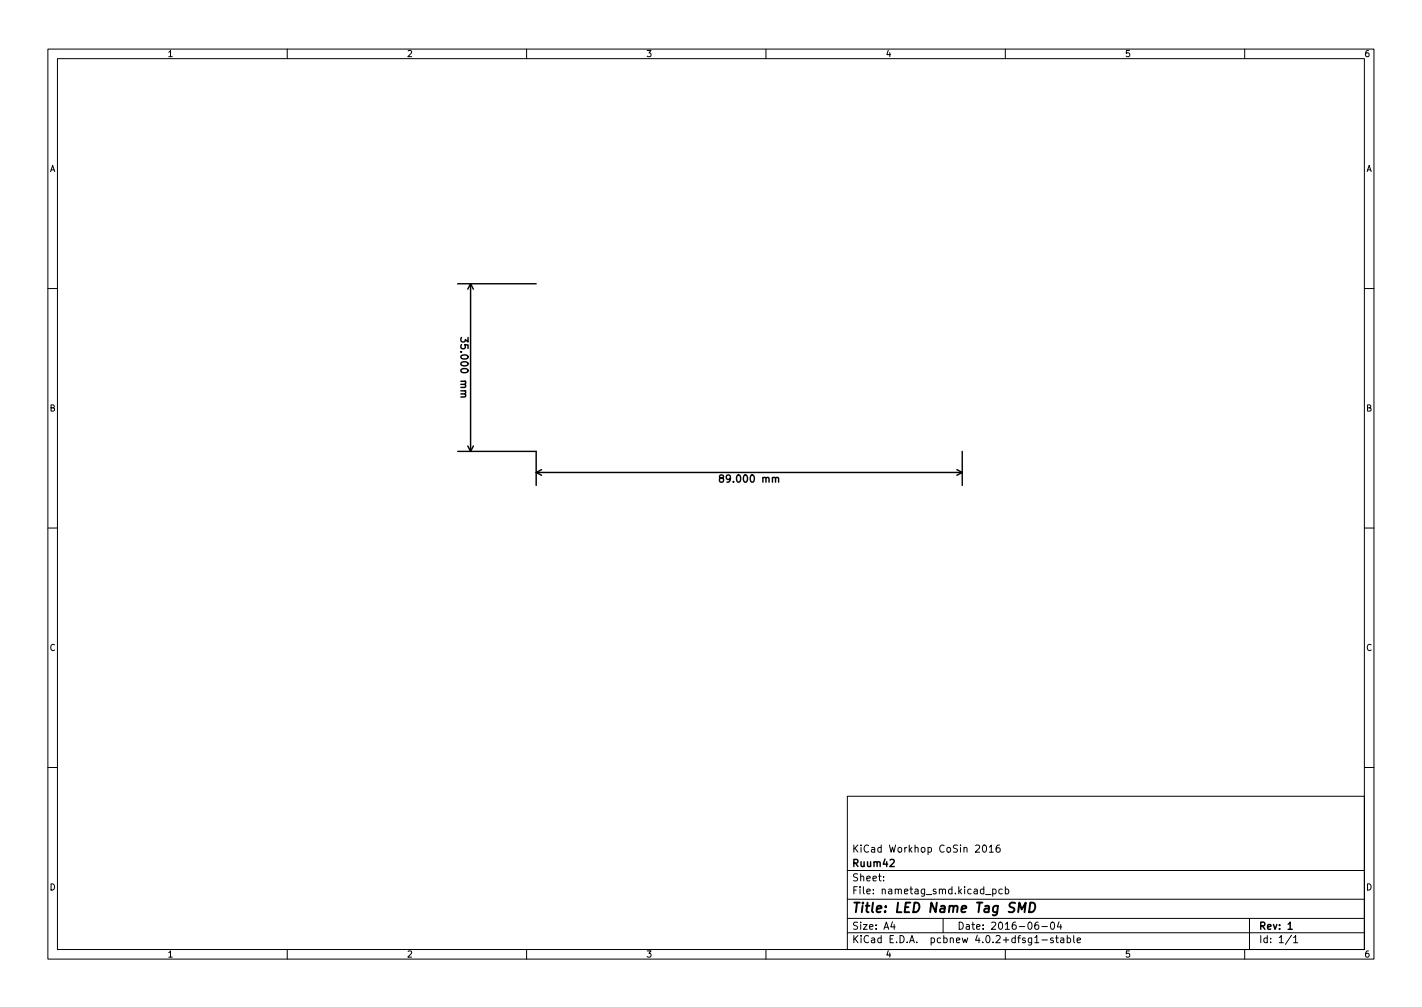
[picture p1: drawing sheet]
<svg xmlns="http://www.w3.org/2000/svg" width="297mm" height="210mm" viewBox="0 0 297 210" stroke-linecap="round" stroke-linejoin="round" font-family="sans-serif">
<defs><g id="words">
<text font-size="2.8" x="178" y="190.6">Title: LED Name Tag SMD</text>
<g font-size="2.1">
<text x="96.2" y="71.4" transform="rotate(90 96.2 71.4)">35.000 mm</text>
<text x="151.2" y="100.7">89.000 mm</text>
<text x="178" y="178">KiCad Workhop CoSin 2016</text>
<text x="178" y="184">Sheet:</text>
<text x="178" y="181">Ruum42</text>
<text x="178" y="186.7">File: nametag_smd.kicad_pcb</text>
<text x="178" y="196.9">KiCad E.D.A. pcbnew 4.0.2+dfsg1-stable</text>
<text x="178" y="194.1">Size: A4</text>
<text x="200" y="194.1">Date: 2016-06-04</text>
<text x="263" y="194.1">Rev: 1</text>
<text x="263" y="196.9">Id: 1/1</text>
</g>
<g font-size="1.8">
<text x="35" y="11.9">1</text>
<text x="85" y="11.9">2</text>
<text x="135" y="11.9">3</text>
<text x="185" y="11.9">4</text>
<text x="235" y="11.9">5</text>
<text x="285" y="11.9">6</text>
<text x="10.3" y="35.9">A</text>
<text x="285.3" y="35.9">A</text>
<text x="10.3" y="85.9">B</text>
<text x="285.3" y="85.9">B</text>
<text x="10.3" y="135.9">C</text>
<text x="285.3" y="135.9">C</text>
<text x="10.3" y="185.9">D</text>
<text x="285.3" y="185.9">D</text>
<text x="35" y="199.9">1</text>
<text x="85" y="199.9">2</text>
<text x="135" y="199.9">3</text>
<text x="185" y="199.9">4</text>
<text x="235" y="199.9">5</text>
<text x="285" y="199.9">6</text>
</g>
</g></defs>
<g fill="none" stroke="#000" stroke-width=".21">
<path d="M10 10.2h277v190.1h-277zM12 12.2h273v186.1h-273zM60 10.2v2M110 10.2v2M160 10.2v2M210 10.2v2M260 10.2v2M10 60.2h2M285 60.2h2M10 110.2h2M285 110.2h2M10 160.2h2"/>
<path d="M177 166.3h108v32h-108zM205.4 176.6l.2-.2a.8 .8 0 0 1 .5 .8 .8 .8 0 0 1-.5 .7l-.2-.1-.2-.4zM206.6 176.9l.5-.5v1.5M206.6 177.9h.9M208.8 176.4l-.4 .1a1.01 1.01 0 0 0 0 1.4l.5-.1v-.5l-.3-.3h-.2l-.3 .3M285 160.2h2M60 198.3v2M110 198.3v2M160 198.3v2M177 194.8h108M177 191.8h108M177 187.8h108"/>
<path d="M177 181.8h108M184.6 183.8v.1M184.6 183v.1M186.4 192.5l-.3 1h.9M186.8 193v1M197 191.8v3M205.9 186.8h1.1M207.4 185.7l.4-.1 .3 .3-.2 .7h-.5M207.4 185.6v1.5M209.4 185.7l-.5-.1-.3 .3 .2 .7h.6M210 198.3v2M210 185.7l.4-.1 .3 .3-.1 .7h-.6"/>
<path d="M210 185.1v1.5M216.9 192.5l-.5 .1a1.01 1.01 0 0 0 0 1.4l.5-.1 .1-.5-.3-.3-.4 .1-.2 .2M217.6 193.5h1.2M217.6 196.3h1.2M219.6 192.6l.2-.1a.8 .8 0 0 1 .5 .8 .8 .8 0 0 1-.5 .7 1 1 0 0 1-.2-1.4zM220 195.9l-.4-.1-.2 .2 .1 .3 .5 .1v.4h-.6M220.5 195.8h.6M220.7 195.3v1.3l.4 .2M221.2 192.5l-.3 1h.9M221.6 195.9h.5l.1 .9M221.6 193v1M222.2 196.2l-.5 .1-.2 .2 .2 .3h.5"/>
<path d="M222.9 195.9l.5-.1 .2 .3-.1 .7h-.6M222.9 195.3v1.5M224.3 195.3v1.3l.2 .2M225 196.3l.7-.1-.1-.3-.4-.1-.2 .2 .1 .8h.5M260 198.3v2M261 191.8v6.5M269.8 195.3l-1.3 1.9M270.2 195.8l.4-.5v1.5M270.2 196.8h.9"/>
</g>
<g fill="none" stroke="#000" stroke-width=".3">
<path d="M95.6 59.2h16.4M98.3 59.2v35M98.3 59.2l-.6 1.2M98.3 59.2l.6 1.2M96.4 70.5l-.1 .6 .3 .3 .5-.1 .1-.4 .6 .5v-.9M95.6 94.2h16.4v7.1M97.1 82.2l.2 .3-.1 .3-.9 .1M97.7 93.1l.6 1.1M98.9 93.1l-.6 1.1M112 98.6h89M112 98.6l1.1 .6M113.1 98.1l-1.1 .5"/>
<path d="M150.6 99.8l-.3-.3 .1-.2 .2-.1h.4l.1 .3v.2l-.7 .2-.1 .2 .1 .4 .2 .2h.3l.2-.3v-.3l-.2-.3M162 99.9l.2-.2h.4v1M199.9 98.1l1.1 .5M201 94.2v7.1M201 98.6l-1.1 .6M269.1 194h.8"/>
</g>
<path d="M212.7 190.5l.2-2 .5 1.4 .9-1.4-.3 2M215.2 188.5a.96 .96 0 0 1 1.1 .5 .96 .96 0 0 1-.3 1.2l-.6 .3h-.4z" fill="none" stroke="#000" stroke-width=".4"/>
<use href="#words"/>
</svg>
